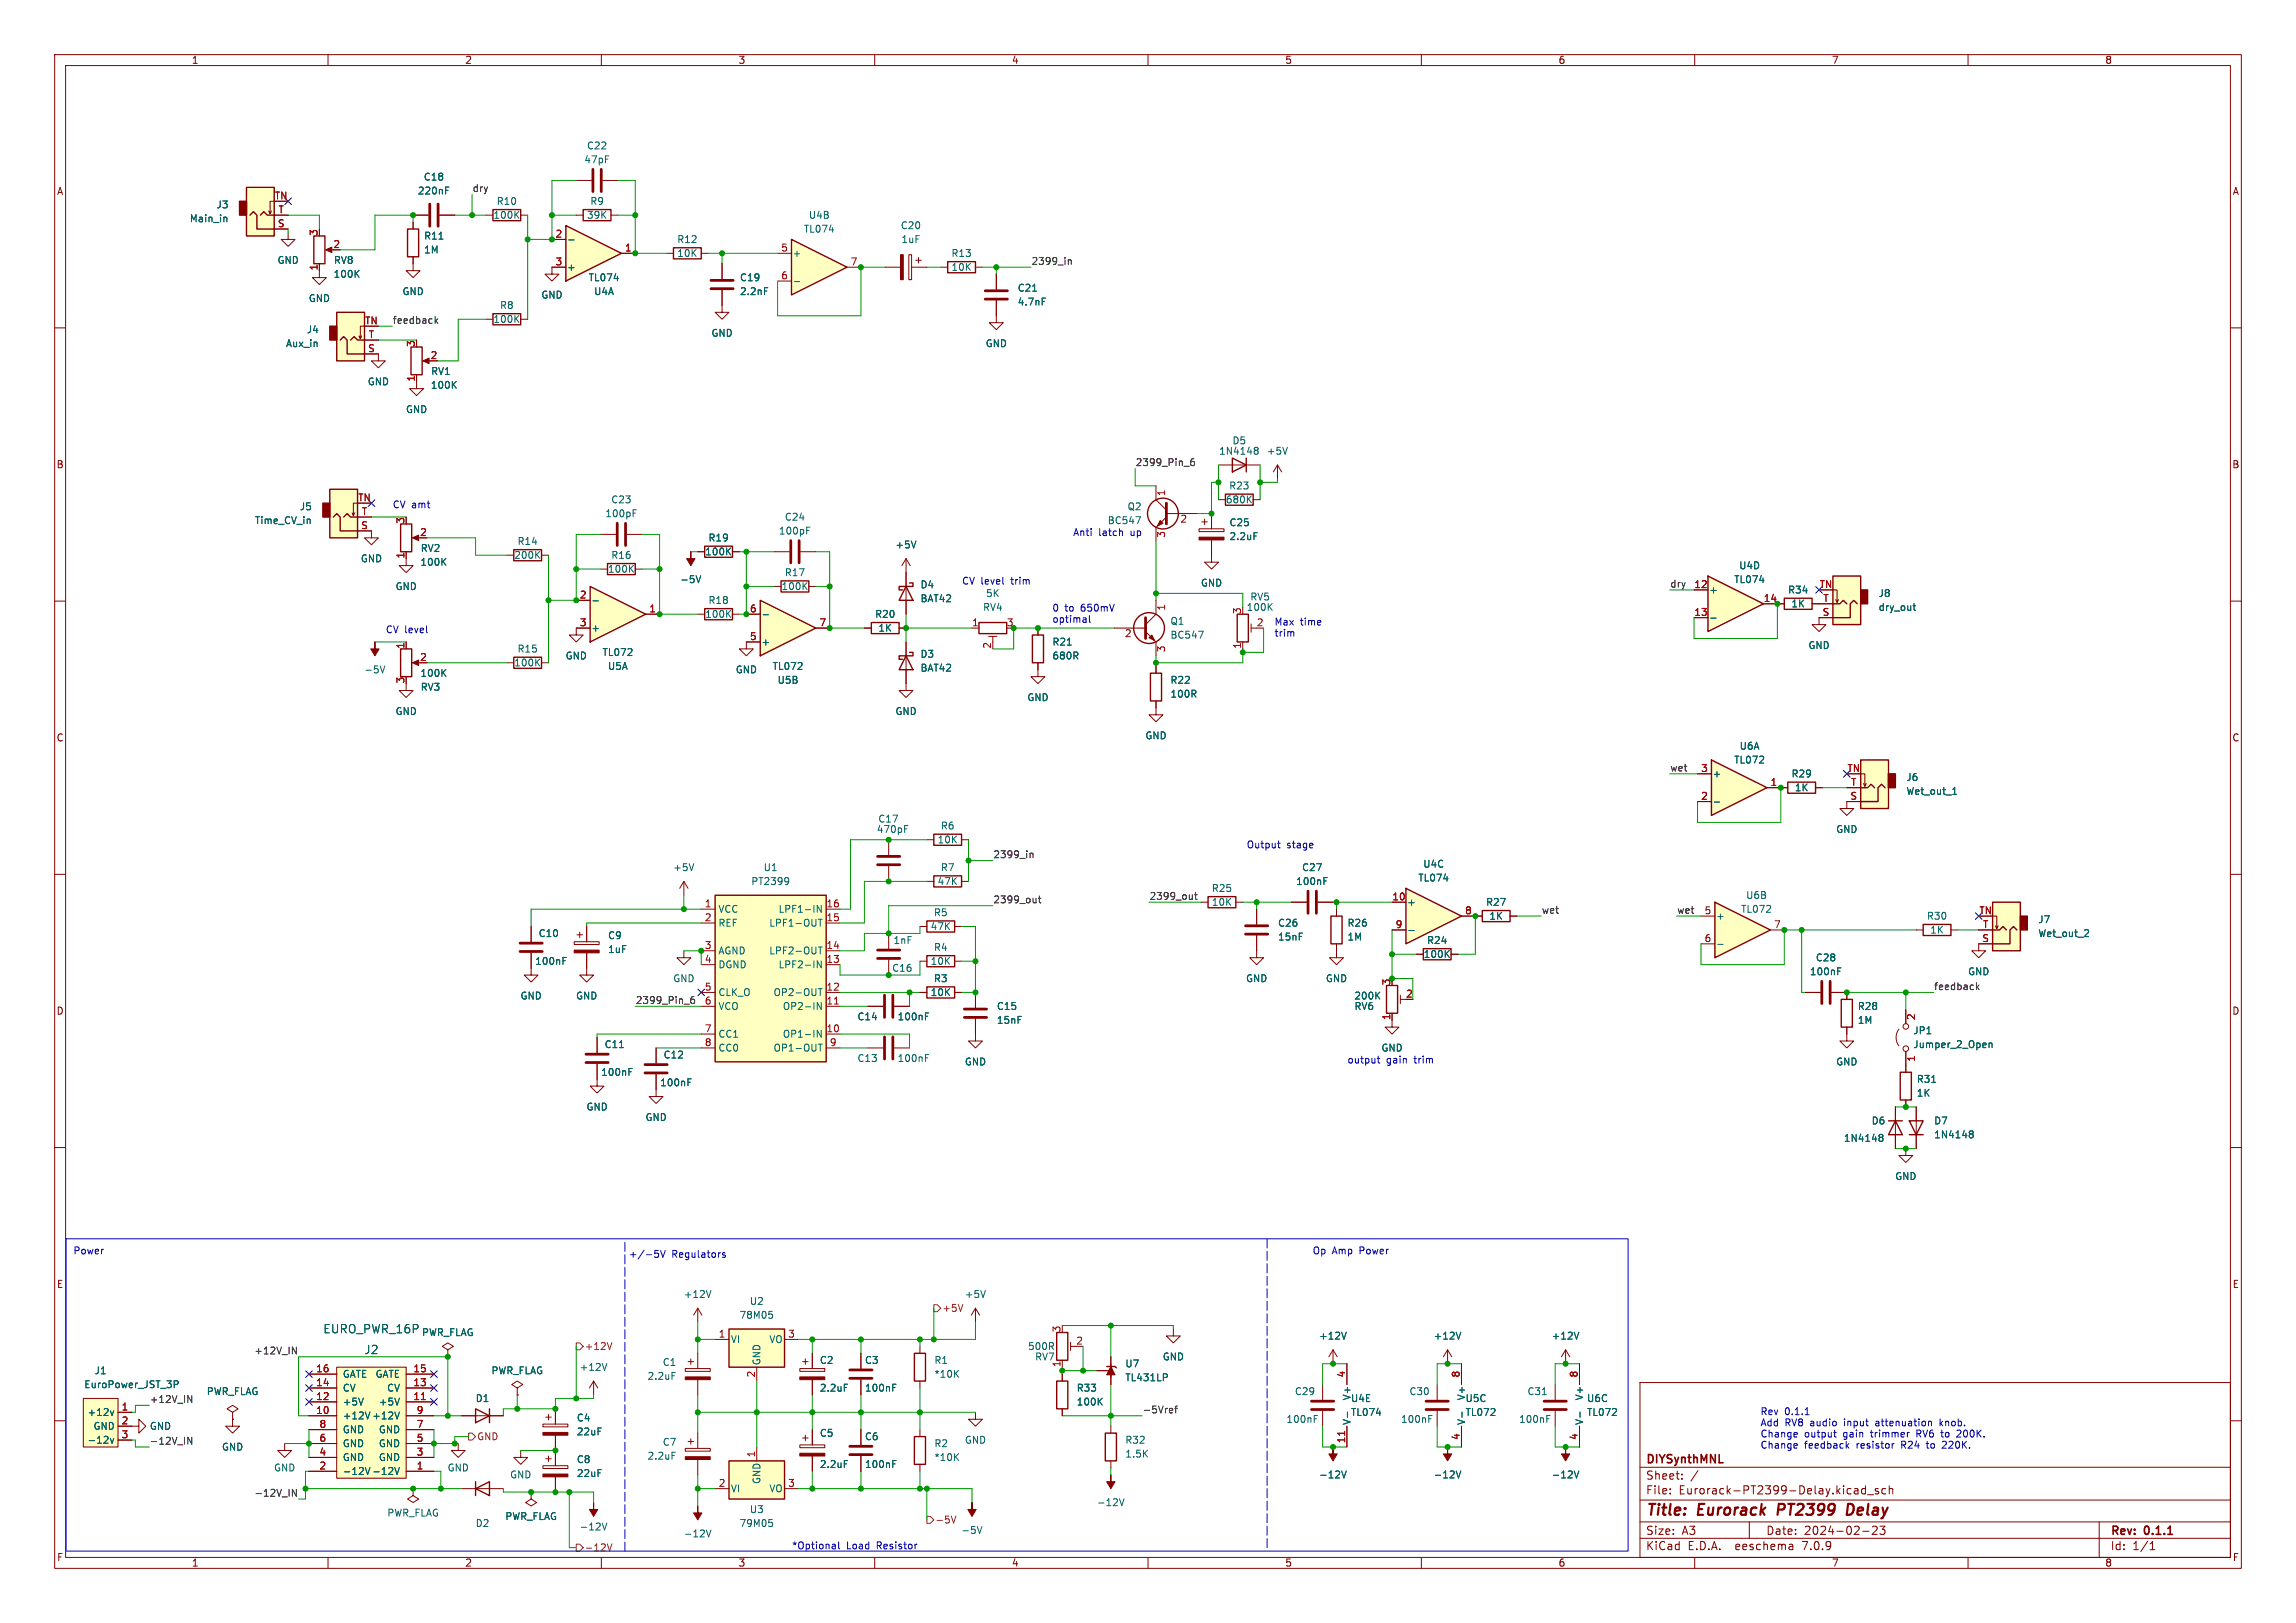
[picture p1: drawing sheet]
<svg xmlns="http://www.w3.org/2000/svg" width="420mm" height="297mm" viewBox="0 0 420 297" stroke-linecap="round" stroke-linejoin="round" font-family="sans-serif">
<defs><g id="words">
<g font-size="2.8" fill="#840000">
<text x="301" y="277.9">Title:</text>
<text x="310.6" y="277.9">Eurorack</text>
<text x="326" y="277.9">PT2399</text>
<text x="339.5" y="277.9">Delay</text>
</g>
<g font-size="2.1" fill="#006464">
<text x="59.1" y="244.2">EURO_PWR_16P</text>
<text x="66.6" y="248">J2</text>
</g>
<g font-size="2.1" fill="#840000">
<text x="301" y="268.2">DIYSynthMNL</text>
<text x="301" y="273.7">File:</text>
<text x="301" y="271">Sheet:</text>
<text x="307.1" y="273.7">Eurorack-PT2399-Delay.kicad_sch</text>
<text x="301" y="281.1">Size:</text>
<text x="307.6" y="281.1">A3</text>
<text x="323" y="281.1">Date:</text>
<text x="330" y="281.1">2024-02-23</text>
<text x="386" y="281.3">Rev:</text>
<text x="392.4" y="281.3">0.1.1</text>
<text x="301" y="283.9">KiCad</text>
<text x="308.7" y="283.9">E.D.A.</text>
<text x="317.6" y="283.9">eeschema</text>
<text x="330" y="283.9">7.0.9</text>
<text x="386" y="283.9">Id:</text>
<text x="390.1" y="283.9">1/1</text>
</g>
<g font-size="1.8" fill="#840000">
<text x="35" y="11.9">1</text>
<text x="85" y="11.9">2</text>
<text x="135" y="11.9">3</text>
<text x="185" y="11.9">4</text>
<text x="235" y="11.9">5</text>
<text x="285" y="11.9">6</text>
<text x="335" y="11.9">7</text>
<text x="385" y="11.9">8</text>
<text x="10.3" y="35.9">A</text>
<text x="408.3" y="35.9">A</text>
<text x="10.3" y="85.9">B</text>
<text x="408.2" y="85.9">B</text>
<text x="10.3" y="135.9">C</text>
<text x="408.2" y="135.9">C</text>
<text x="10.3" y="185.9">D</text>
<text x="408.2" y="185.9">D</text>
<text x="10.3" y="235.9">E</text>
<text x="408.3" y="235.9">E</text>
<text x="10.3" y="285.9">F</text>
<text x="35" y="286.9">1</text>
<text x="85" y="286.9">2</text>
<text x="135" y="286.9">3</text>
<text x="185" y="286.9">4</text>
<text x="235" y="286.9">5</text>
<text x="285" y="286.9">6</text>
<text x="335" y="286.9">7</text>
<text x="385" y="286.9">8</text>
<text x="408.3" y="285.9">F</text>
</g>
<g font-size="1.8" fill="#006464">
<text x="107.3" y="27.5">C22</text>
<text x="76.3" y="35.8">220nF</text>
<text x="77.4" y="33.2">C18</text>
<text x="106.8" y="30.1">47pF</text>
<text x="34.6" y="40.9">Main_in</text>
<text x="39.5" y="38.3">J3</text>
<text x="90.2" y="40.2">100K</text>
<text x="90.8" y="37.7">R10</text>
<text x="107.3" y="40.2">39K</text>
<text x="107.9" y="37.7">R9</text>
<text x="147.9" y="40.2">U4B</text>
<text x="77.5" y="46.6">1M</text>
<text x="77.5" y="44">R11</text>
<text x="123.8" y="44.7">R12</text>
<text x="123.8" y="47.2">10K</text>
<text x="144.9" y="47.2">+</text>
<text x="146.9" y="42.8">TL074</text>
<text x="164.7" y="42.1">C20</text>
<text x="164.8" y="44.7">1uF</text>
<text x="173.9" y="47.2">R13</text>
<text x="50.7" y="48.5">GND</text>
<text x="60.9" y="51">100K</text>
<text x="61" y="48.5">RV8</text>
<text x="103.6" y="49.8">+</text>
<text x="107.6" y="51.7">TL074</text>
<text x="135.3" y="51.7">C19</text>
<text x="173.9" y="49.8">10K</text>
<text x="186.1" y="53.6">C21</text>
<text x="56.4" y="55.5">GND</text>
<text x="73.5" y="54.2">GND</text>
<text x="90.2" y="59.3">100K</text>
<text x="91.4" y="56.7">R8</text>
<text x="98.9" y="54.8">GND</text>
<text x="108.6" y="54.2">U4A</text>
<text x="135.3" y="54.2">2.2nF</text>
<text x="186.1" y="56.1">4.7nF</text>
<text x="52.2" y="63.7">Aux_in</text>
<text x="56" y="61.2">J4</text>
<text x="130" y="61.8">GND</text>
<text x="180.2" y="63.7">GND</text>
<text x="67.2" y="70.7">GND</text>
<text x="78.7" y="71.3">100K</text>
<text x="78.8" y="68.8">RV1</text>
<text x="74.2" y="75.8">GND</text>
<text x="222.9" y="83.4">1N4148</text>
<text x="225.4" y="81.5">D5</text>
<text x="231.6" y="83.4">+5V</text>
<text x="224.7" y="89.8">R23</text>
<text x="54.8" y="93.6">J5</text>
<text x="110.6" y="94.8">100pF</text>
<text x="111.7" y="92.3">C23</text>
<text x="143.5" y="95.5">C24</text>
<text x="206.2" y="93.6">Q2</text>
<text x="224.1" y="92.3">680K</text>
<text x="46.5" y="96.1">Time_CV_in</text>
<text x="76.9" y="101.2">RV2</text>
<text x="94.6" y="99.9">R14</text>
<text x="128.9" y="101.8">100K</text>
<text x="129.5" y="99.3">R19</text>
<text x="142.4" y="98">100pF</text>
<text x="163.7" y="100.6">+5V</text>
<text x="202.5" y="96.1">BC547</text>
<text x="224.8" y="96.5">C25</text>
<text x="224.8" y="99">2.2uF</text>
<text x="65.9" y="103.1">GND</text>
<text x="76.8" y="103.7">100K</text>
<text x="94" y="102.5">200K</text>
<text x="111.1" y="105">100K</text>
<text x="111.7" y="102.5">R16</text>
<text x="124.3" y="106.9">-5V</text>
<text x="143.5" y="105.6">R17</text>
<text x="168.3" y="107.9">D4</text>
<text x="219.6" y="107.5">GND</text>
<text x="317.1" y="106.9">TL074</text>
<text x="318" y="104.4">U4D</text>
<text x="72.3" y="108.2">GND</text>
<text x="128.9" y="113.3">100K</text>
<text x="129.5" y="110.7">R18</text>
<text x="142.9" y="108.2">100K</text>
<text x="160" y="113.3">R20</text>
<text x="168.3" y="110.4">BAT42</text>
<text x="179.7" y="112">RV4</text>
<text x="180.3" y="109.4">5K</text>
<text x="228" y="112">100K</text>
<text x="228.6" y="110.1">RV5</text>
<text x="312.5" y="108.8">+</text>
<text x="327" y="108.8">R34</text>
<text x="327.6" y="111.4">1K</text>
<text x="343.5" y="109.4">J8</text>
<text x="343.5" y="112">dry_out</text>
<text x="94.6" y="119.6">R15</text>
<text x="108.1" y="115.8">+</text>
<text x="139.2" y="118.3">+</text>
<text x="160.6" y="115.8">1K</text>
<text x="192.4" y="118.3">R21</text>
<text x="214" y="117.1">BC547</text>
<text x="214" y="114.5">Q1</text>
<text x="330.7" y="119">GND</text>
<text x="66.5" y="123.4">-5V</text>
<text x="76.8" y="124.1">100K</text>
<text x="94" y="122.1">100K</text>
<text x="103.4" y="120.9">GND</text>
<text x="110.1" y="120.2">TL072</text>
<text x="111.1" y="122.8">U5A</text>
<text x="134.5" y="123.4">GND</text>
<text x="141.2" y="122.8">TL072</text>
<text x="142.1" y="125.3">U5B</text>
<text x="168.3" y="120.6">D3</text>
<text x="168.3" y="123.1">BAT42</text>
<text x="192.4" y="120.9">680R</text>
<text x="214" y="125.3">R22</text>
<text x="72.3" y="131">GND</text>
<text x="76.9" y="126.6">RV3</text>
<text x="163.7" y="131">GND</text>
<text x="187.8" y="128.5">GND</text>
<text x="214" y="127.9">100R</text>
<text x="209.4" y="135.5">GND</text>
<text x="318.1" y="137.4">U6A</text>
<text x="313.2" y="142.5">+</text>
<text x="317.1" y="139.9">TL072</text>
<text x="327.6" y="142.5">R29</text>
<text x="348.6" y="143.1">J6</text>
<text x="328.2" y="145">1K</text>
<text x="348.6" y="145.6">Wet_out_1</text>
<text x="160.3" y="152.6">470pF</text>
<text x="160.6" y="150.7">C17</text>
<text x="171.4" y="154.5">10K</text>
<text x="172" y="152">R6</text>
<text x="335.8" y="152.6">GND</text>
<text x="123.1" y="159.6">+5V</text>
<text x="139.6" y="159.6">U1</text>
<text x="172" y="159.6">R7</text>
<text x="238.1" y="159.6">C27</text>
<text x="259.3" y="161.5">TL074</text>
<text x="260.2" y="159">U4C</text>
<text x="131.3" y="167.2">VCC</text>
<text x="137.3" y="162.2">PT2399</text>
<text x="142.3" y="167.2">LPF1-IN</text>
<text x="170.7" y="167.9">R5</text>
<text x="171.4" y="162.2">47K</text>
<text x="221.6" y="163.4">R25</text>
<text x="221.6" y="166">10K</text>
<text x="237" y="162.2">100nF</text>
<text x="257.3" y="166">+</text>
<text x="271.7" y="166">R27</text>
<text x="318.4" y="167.2">TL072</text>
<text x="319.3" y="164.7">U6B</text>
<text x="98.4" y="171.7">C10</text>
<text x="111.1" y="172.1">C9</text>
<text x="131.3" y="169.8">REF</text>
<text x="140.6" y="169.8">LPF1-OUT</text>
<text x="163.3" y="172.9">1nF</text>
<text x="170.1" y="170.4">47K</text>
<text x="233.7" y="169.8">C26</text>
<text x="233.7" y="172.3">15nF</text>
<text x="246.4" y="172.3">1M</text>
<text x="246.4" y="169.8">R26</text>
<text x="260.9" y="172.9">R24</text>
<text x="272.3" y="168.5">1K</text>
<text x="313.8" y="168.5">+</text>
<text x="352.4" y="168.5">R30</text>
<text x="353" y="171">1K</text>
<text x="372.8" y="169.1">J7</text>
<text x="372.8" y="171.7">Wet_out_2</text>
<text x="97.8" y="176.8">100nF</text>
<text x="111.1" y="174.6">1uF</text>
<text x="123.1" y="179.9">GND</text>
<text x="131.3" y="174.9">AGND</text>
<text x="131.3" y="177.4">DGND</text>
<text x="140.6" y="174.9">LPF2-OUT</text>
<text x="142.3" y="177.4">LPF2-IN</text>
<text x="163.1" y="178">C16</text>
<text x="170.1" y="176.8">10K</text>
<text x="170.7" y="179.9">R3</text>
<text x="170.7" y="174.2">R4</text>
<text x="227.8" y="179.9">GND</text>
<text x="242.4" y="179.9">GND</text>
<text x="260.3" y="175.5">100K</text>
<text x="331" y="178.7">100nF</text>
<text x="332.1" y="176.1">C28</text>
<text x="359.9" y="178.7">GND</text>
<text x="95.1" y="183.1">GND</text>
<text x="105.3" y="183.1">GND</text>
<text x="131.3" y="182.5">CLK_O</text>
<text x="131.3" y="185">VCO</text>
<text x="141.4" y="182.5">OP2-OUT</text>
<text x="143.1" y="185">OP2-IN</text>
<text x="170.1" y="182.5">10K</text>
<text x="182.3" y="185">C15</text>
<text x="247.6" y="183.1">200K</text>
<text x="247.7" y="185">RV6</text>
<text x="339.7" y="185">R28</text>
<text x="110.5" y="192">C11</text>
<text x="131.3" y="190.1">CC1</text>
<text x="143.1" y="190.1">OP1-IN</text>
<text x="156.8" y="186.9">C14</text>
<text x="164.1" y="186.9">100nF</text>
<text x="182.3" y="187.6">15nF</text>
<text x="339.7" y="187.6">1M</text>
<text x="349.9" y="189.5">JP1</text>
<text x="349.9" y="192">Jumper_2_Open</text>
<text x="109.9" y="197.1">100nF</text>
<text x="121.3" y="193.9">C12</text>
<text x="131.3" y="192.6">CC0</text>
<text x="141.4" y="192.6">OP1-OUT</text>
<text x="156.8" y="194.5">C13</text>
<text x="164.1" y="194.5">100nF</text>
<text x="176.4" y="195.2">GND</text>
<text x="252.6" y="192.6">GND</text>
<text x="335.8" y="195.2">GND</text>
<text x="107.2" y="203.4">GND</text>
<text x="120.7" y="199">100nF</text>
<text x="350.5" y="198.3">R31</text>
<text x="350.5" y="200.9">1K</text>
<text x="118" y="205.3">GND</text>
<text x="337.2" y="209.1">1N4148</text>
<text x="342.3" y="206">D6</text>
<text x="353.7" y="206">D7</text>
<text x="353.7" y="208.5">1N4148</text>
<text x="346.6" y="216.1">GND</text>
<text x="125" y="237.7">+12V</text>
<text x="137.1" y="239">U2</text>
<text x="176.4" y="237.7">+5V</text>
<text x="77.1" y="244.7">PWR_FLAG</text>
<text x="133.6" y="246">VI</text>
<text x="135.2" y="241.5">78M05</text>
<text x="140.6" y="246">VO</text>
<text x="241.2" y="245.3">+12V</text>
<text x="262.2" y="245.3">+12V</text>
<text x="283.7" y="245.3">+12V</text>
<text x="17.2" y="251.7">J1</text>
<text x="89.8" y="251.7">PWR_FLAG</text>
<text x="105.9" y="251.1">+12V</text>
<text x="121.1" y="250.2">C1</text>
<text x="139.3" y="249.9" transform="rotate(-90 139.3 249.9)">GND</text>
<text x="149.9" y="249.8">C2</text>
<text x="158.1" y="249.8">C3</text>
<text x="170.8" y="249.8">R1</text>
<text x="187.9" y="247.2">500R</text>
<text x="189.2" y="249.1">RV7</text>
<text x="205.7" y="250.4">U7</text>
<text x="212.6" y="249.1">GND</text>
<text x="15.3" y="254.2">EuroPower_JST_3P</text>
<text x="37.7" y="255.5">PWR_FLAG</text>
<text x="62.6" y="257.4">+5V</text>
<text x="62.6" y="254.9">CV</text>
<text x="62.6" y="252.3">GATE GATE</text>
<text x="69.2" y="257.4">+5V</text>
<text x="70.7" y="254.9">CV</text>
<text x="86.9" y="256.8">D1</text>
<text x="118.4" y="252.7">2.2uF</text>
<text x="149.9" y="254.9">2.2uF</text>
<text x="158.1" y="254.9">100nF</text>
<text x="170.8" y="252.3">*10K</text>
<text x="196.9" y="257.4">100K</text>
<text x="196.9" y="254.9">R33</text>
<text x="205.7" y="253">TL431LP</text>
<text x="236.8" y="255.5">C29</text>
<text x="247" y="256.8">U4E</text>
<text x="247.2" y="256.4" transform="rotate(-90 247.2 256.4)">V+</text>
<text x="257.7" y="255.5">C30</text>
<text x="268" y="256.8">U5C</text>
<text x="268.2" y="256.4" transform="rotate(-90 268.2 256.4)">V+</text>
<text x="279.3" y="255.5">C31</text>
<text x="289.8" y="256.4" transform="rotate(-90 289.8 256.4)">V+</text>
<text x="290.2" y="256.8">U6C</text>
<text x="15.9" y="259.3">+12v</text>
<text x="17" y="261.8">GND</text>
<text x="27.3" y="261.8">GND</text>
<text x="62.6" y="259.9">+12V +12V</text>
<text x="62.6" y="262.5">GND</text>
<text x="69.2" y="262.5">GND</text>
<text x="105.4" y="260.3">C4</text>
<text x="105.4" y="262.9">22uF</text>
<text x="149.9" y="263.1">C5</text>
<text x="158.1" y="263.8">C6</text>
<text x="235.2" y="260.6">100nF</text>
<text x="247" y="259.3">TL074</text>
<text x="247.2" y="260.9" transform="rotate(-90 247.2 260.9)">V-</text>
<text x="256.2" y="260.6">100nF</text>
<text x="268" y="259.3">TL072</text>
<text x="268.2" y="260.9" transform="rotate(-90 268.2 260.9)">V-</text>
<text x="277.8" y="260.6">100nF</text>
<text x="289.8" y="260.9" transform="rotate(-90 289.8 260.9)">V-</text>
<text x="290.2" y="259.3">TL072</text>
<text x="15.9" y="264.4">-12v</text>
<text x="40.5" y="265.7">GND</text>
<text x="50" y="269.5">GND</text>
<text x="62.6" y="267.6">GND</text>
<text x="62.6" y="265">GND</text>
<text x="69.2" y="267.6">GND</text>
<text x="69.2" y="265">GND</text>
<text x="81.8" y="269.5">GND</text>
<text x="105.4" y="267.9">C8</text>
<text x="118.4" y="267.3">2.2uF</text>
<text x="121.1" y="264.8">C7</text>
<text x="149.9" y="268.8">2.2uF</text>
<text x="158.1" y="268.8">100nF</text>
<text x="170.8" y="265">R2</text>
<text x="170.8" y="267.6">*10K</text>
<text x="176.4" y="264.4">GND</text>
<text x="205.7" y="264.4">R32</text>
<text x="205.7" y="266.9">1.5K</text>
<text x="62.6" y="270.1">-12V</text>
<text x="68" y="270.1">-12V</text>
<text x="93.2" y="270.7">GND</text>
<text x="105.4" y="270.5">22uF</text>
<text x="133.6" y="273.3">VI</text>
<text x="139.3" y="271.7" transform="rotate(-90 139.3 271.7)">GND</text>
<text x="140.6" y="273.3">VO</text>
<text x="200.6" y="275.8">-12V</text>
<text x="241.2" y="270.7">-12V</text>
<text x="262.2" y="270.7">-12V</text>
<text x="283.7" y="270.7">-12V</text>
<text x="70.7" y="277.7">PWR_FLAG</text>
<text x="86.9" y="279.6">D2</text>
<text x="92.3" y="278.4">PWR_FLAG</text>
<text x="105.9" y="280.3">-12V</text>
<text x="125" y="281.5">-12V</text>
<text x="135.2" y="279.6">79M05</text>
<text x="137.1" y="277.1">U3</text>
<text x="175.8" y="280.9">-5V</text>
</g>
<g font-size="1.8" fill="#0f0f0f">
<text x="86.4" y="35.2">dry</text>
<text x="188.6" y="48.5">2399_in</text>
<text x="71.8" y="59.3">feedback</text>
<text x="207.6" y="85.4">2399_Pin_6</text>
<text x="305.4" y="107.6">dry</text>
<text x="305.4" y="141.3">wet</text>
<text x="181.6" y="157.1">2399_in</text>
<text x="181.6" y="165.4">2399_out</text>
<text x="210.2" y="164.8">2399_out</text>
<text x="281.9" y="167.3">wet</text>
<text x="306.7" y="167.3">wet</text>
<text x="116.2" y="183.8">2399_Pin_6</text>
<text x="353.7" y="181.3">feedback</text>
<text x="46.4" y="247.9">+12V_IN</text>
<text x="27.3" y="256.8">+12V_IN</text>
<text x="208.9" y="258.7">-5Vref</text>
<text x="27.3" y="264.4">-12V_IN</text>
<text x="46.4" y="274">-12V_IN</text>
</g>
<g font-size="1.8" fill="#a90000">
<text x="50.2" y="36.6">TN</text>
<text x="50.7" y="41.7">S</text>
<text x="50.8" y="39.1">T</text>
<text x="58.2" y="43.3" transform="rotate(-90 58.2 43.3)">3</text>
<text x="60.9" y="45.5">2</text>
<text x="101.5" y="43.6">2</text>
<text x="114.2" y="46.1">1</text>
<text x="142.8" y="46.1">5</text>
<text x="58.2" y="49.6" transform="rotate(-90 58.2 49.6)">1</text>
<text x="101.5" y="48.6">3</text>
<text x="142.8" y="51.2">6</text>
<text x="155.5" y="48.6">7</text>
<text x="66.7" y="59.4">TN</text>
<text x="67.2" y="64.5">S</text>
<text x="67.4" y="62">T</text>
<text x="75.9" y="63.6" transform="rotate(-90 75.9 63.6)">3</text>
<text x="78.7" y="65.8">2</text>
<text x="75.9" y="69.9" transform="rotate(-90 75.9 69.9)">1</text>
<text x="65.4" y="91.8">TN</text>
<text x="66.1" y="94.4">T</text>
<text x="74" y="96" transform="rotate(-90 74 96)">3</text>
<text x="213.4" y="90.9" transform="rotate(-90 213.4 90.9)">1</text>
<text x="215.8" y="96">2</text>
<text x="66" y="96.9">S</text>
<text x="76.8" y="98.2">2</text>
<text x="213.4" y="98.5" transform="rotate(-90 213.4 98.5)">3</text>
<text x="74" y="102.3" transform="rotate(-90 74 102.3)">1</text>
<text x="309.8" y="107.7">12</text>
<text x="332.8" y="107.7">TN</text>
<text x="106" y="109.6">2</text>
<text x="118.7" y="112.1">1</text>
<text x="137.1" y="112.1">6</text>
<text x="213.4" y="111.8" transform="rotate(-90 213.4 111.8)">1</text>
<text x="227.1" y="112.5" transform="rotate(-90 227.1 112.5)">3</text>
<text x="309.8" y="112.8">13</text>
<text x="322.5" y="110.2">14</text>
<text x="333.3" y="112.8">S</text>
<text x="333.4" y="110.2">T</text>
<text x="74" y="118.8" transform="rotate(-90 74 118.8)">1</text>
<text x="106" y="114.7">3</text>
<text x="137.1" y="117.2">5</text>
<text x="149.8" y="114.7">7</text>
<text x="177.7" y="114.7">1</text>
<text x="181.4" y="118.8" transform="rotate(-90 181.4 118.8)">2</text>
<text x="184.1" y="114.7">3</text>
<text x="205.7" y="116.9">2</text>
<text x="213.4" y="119.5" transform="rotate(-90 213.4 119.5)">3</text>
<text x="227.1" y="118.8" transform="rotate(-90 227.1 118.8)">1</text>
<text x="229.8" y="114.7">2</text>
<text x="74" y="125.2" transform="rotate(-90 74 125.2)">3</text>
<text x="76.8" y="121">2</text>
<text x="311.1" y="141.4">3</text>
<text x="323.8" y="143.9">1</text>
<text x="337.8" y="141.4">TN</text>
<text x="338.5" y="143.9">T</text>
<text x="311.1" y="146.4">2</text>
<text x="338.4" y="146.4">S</text>
<text x="128.8" y="166.1">1</text>
<text x="151.1" y="166.1">16</text>
<text x="254.6" y="164.8">10</text>
<text x="267.9" y="167.4">8</text>
<text x="311.7" y="167.4">5</text>
<text x="362" y="167.4">TN</text>
<text x="128.8" y="168.7">2</text>
<text x="128.8" y="173.7">3</text>
<text x="151.1" y="173.7">14</text>
<text x="151.1" y="168.7">15</text>
<text x="255.2" y="169.9">9</text>
<text x="311.7" y="172.5">6</text>
<text x="324.4" y="169.9">7</text>
<text x="362.5" y="172.5">S</text>
<text x="362.6" y="169.9">T</text>
<text x="128.8" y="176.3">4</text>
<text x="151.1" y="176.3">13</text>
<text x="128.8" y="181.4">5</text>
<text x="128.8" y="183.9">6</text>
<text x="151.1" y="183.9">11</text>
<text x="151.1" y="181.4">12</text>
<text x="254.4" y="180.4" transform="rotate(-90 254.4 180.4)">3</text>
<text x="257.1" y="182.6">2</text>
<text x="128.8" y="189">7</text>
<text x="128.8" y="191.5">8</text>
<text x="151.1" y="189">10</text>
<text x="151.7" y="191.5">9</text>
<text x="254.4" y="186.8" transform="rotate(-90 254.4 186.8)">1</text>
<text x="350.6" y="186.8" transform="rotate(-90 350.6 186.8)">2</text>
<text x="350.6" y="194.4" transform="rotate(-90 350.6 194.4)">1</text>
<text x="131.4" y="244.9">1</text>
<text x="144.1" y="244.9">3</text>
<text x="194.1" y="243.9" transform="rotate(-90 194.1 243.9)">3</text>
<text x="57.7" y="251.2">16</text>
<text x="75.5" y="251.2">15</text>
<text x="194.1" y="250.3" transform="rotate(-90 194.1 250.3)">1</text>
<text x="196.8" y="246.1">2</text>
<text x="57.7" y="256.3">12</text>
<text x="57.7" y="253.7">14</text>
<text x="75.5" y="256.3">11</text>
<text x="75.5" y="253.7">13</text>
<text x="138.2" y="252.2" transform="rotate(-90 138.2 252.2)">2</text>
<text x="246.1" y="252.2" transform="rotate(-90 246.1 252.2)">4</text>
<text x="267.1" y="252.2" transform="rotate(-90 267.1 252.2)">8</text>
<text x="288.7" y="252.2" transform="rotate(-90 288.7 252.2)">8</text>
<text x="22.2" y="258.2">1</text>
<text x="22.2" y="260.7">2</text>
<text x="22.2" y="263.3">3</text>
<text x="57.7" y="258.8">10</text>
<text x="58.3" y="263.9">6</text>
<text x="58.3" y="261.4">8</text>
<text x="76.1" y="263.9">5</text>
<text x="76.1" y="261.4">7</text>
<text x="76.1" y="258.8">9</text>
<text x="267.1" y="263.6" transform="rotate(-90 267.1 263.6)">4</text>
<text x="288.7" y="263.6" transform="rotate(-90 288.7 263.6)">4</text>
<text x="58.3" y="269">2</text>
<text x="58.3" y="266.4">4</text>
<text x="76.1" y="269">1</text>
<text x="76.1" y="266.4">3</text>
<text x="138.2" y="266.8" transform="rotate(-90 138.2 266.8)">1</text>
<text x="246.1" y="264.2" transform="rotate(-90 246.1 264.2)">11</text>
<text x="131.4" y="272.2">2</text>
<text x="144.1" y="272.2">3</text>
</g>
<g font-size="1.8" fill="#0000c2">
<text x="71.8" y="93.1">CV amt</text>
<text x="196.2" y="98.2">Anti</text>
<text x="201" y="98.2">latch</text>
<text x="206.9" y="98.2">up</text>
<text x="175.9" y="107.1">CV level</text>
<text x="185.1" y="107.1">trim</text>
<text x="192.4" y="112">0</text>
<text x="194.8" y="112">to</text>
<text x="197.8" y="112">650mV</text>
<text x="70.5" y="116">CV level</text>
<text x="192.4" y="114.1">optimal</text>
<text x="233" y="114.5">Max</text>
<text x="233" y="116.6">trim</text>
<text x="237.8" y="114.5">time</text>
<text x="228" y="155.3">Output</text>
<text x="235.4" y="155.3">stage</text>
<text x="246.4" y="194.7">output</text>
<text x="253.6" y="194.7">gain</text>
<text x="258.8" y="194.7">trim</text>
<text x="13.3" y="229.6">Power</text>
<text x="114.9" y="230.3">+/-5V</text>
<text x="122.9" y="230.3">Regulators</text>
<text x="240" y="229.6">Op</text>
<text x="243.7" y="229.6">Amp</text>
<text x="248.8" y="229.6">Power</text>
<text x="321.9" y="259">Rev</text>
<text x="321.9" y="261.1">Add</text>
<text x="321.9" y="263.1">Change</text>
<text x="326.4" y="259">0.1.1</text>
<text x="326.5" y="261.1">RV8</text>
<text x="330.1" y="263.1">output</text>
<text x="331.2" y="261.1">audio</text>
<text x="337.3" y="263.1">gain</text>
<text x="337.6" y="261.1">input</text>
<text x="342.5" y="263.1">trimmer</text>
<text x="343.6" y="261.1">attenuation</text>
<text x="351.1" y="263.1">RV6</text>
<text x="355.5" y="261.1">knob.</text>
<text x="355.8" y="263.1">to</text>
<text x="358.8" y="263.1">200K.</text>
<text x="321.9" y="265.2">Change</text>
<text x="330.1" y="265.2">feedback</text>
<text x="339.7" y="265.2">resistor</text>
<text x="348.1" y="265.2">R24</text>
<text x="352.9" y="265.2">to</text>
<text x="356" y="265.2">220K.</text>
<text x="144.8" y="283.6">*Optional</text>
<text x="154.8" y="283.6">Load</text>
<text x="160.5" y="283.6">Resistor</text>
</g>
<g font-size="1.8" fill="#725600">
<text x="172.3" y="240.3">+5V</text>
<text x="106.9" y="247.2">+12V</text>
<text x="87.2" y="263.8">GND</text>
<text x="171" y="279">-5V</text>
<text x="106.9" y="284.1">-12V</text>
</g>
</g></defs>
<g fill="none" stroke="#840000" stroke-width=".18">
<path d="M10 10h400v277h-400zM12 12h396v273h-396zM60 10v2M110 10v2M160 10v2M210 10v2M260 10v2M310 10v2M360 10v2M88.9 39.4h1.3M95.2 39.4h1.3M10 60h2"/>
<path d="M408 60h2M76.2 68.6v1.3M77.7 66h1M10 110h2M158.1 114.9h1.3M164.5 114.9h1.2M408 110h2M92.7 121.3h1.3M99.1 121.3h1.2M10 160h2M408 160h2M10 210h2"/>
<path d="M408 210h2M10 260h2M300 253h108v32h-108zM408 260h2M300 278.5h108M300 274.5h108M300 268.5h108M305.5 273.2v.2M305.5 272.5v.1M307.7 270.5v.2M307.7 269.8v.1M310.6 269.1l-1.3 1.9"/>
<path d="M320 278.5v3M341.2 271.9v1.5M341.2 272.5l-.4-.1-.3 .3v.4l.2 .2h.5M341.6 273.5h1.1M343.3 279.4v.5l-.9 .9h1M343.6 272.5l-.4-.1-.2 .2 .1 .2 .5 .2v.3h-.6M344.8 279.3l-.5 .6 .4 .1v.6l-.2 .2h-.4l-.2-.2M344.9 272.5l-.4-.1-.3 .3v.4l.2 .2h.5M345.6 272.5l.2-.1 .4 .1v.9M345.6 271.9v1.5M384 278.5v6.5M60 285v2"/>
<path d="M110 285v2M160 285v2M210 285v2M260 285v2M300 281.5h108M310 285v2M327.9 282.7v.9M327.9 283.5l-.1 .1M327.9 282.9l-.1 .1M340.7 280.2h1.2M360 285v2M393.3 283.6h.9"/>
<path d="M393.3 282.5l.4-.4v1.5"/>
</g>
<path d="M396.5 280.8h.9" fill="none" stroke="#840000" stroke-width=".3"/>
<path d="M325.4 275.2l-.3 2M338.8 275.3l-.7-.1-.3 2h.5l.5-.3" fill="none" stroke="#840000" stroke-width=".4"/>
<path d="M90.2 38.4h5v2h-5zM75.2 63.5h2v5.1h-2zM159.4 113.9h5.1v2.1h-5.1zM94 120.3h5.1v2h-5.1z" fill="none" stroke="#840000" stroke-width=".25"/>
<path d="M94.4 39.2l.5 .7M94.9 38.7l-.7 .7M82.9 70.3l.6 .8M83.5 69.8l-.8 .7M98.2 121.1l.5 .8M98.7 120.6l-.7 .7" fill="none" stroke="#006464" stroke-width=".18"/>
<path d="M77.3 66l1.2-.5v1z" fill="#840000" stroke="#840000" stroke-width=".18"/>
<path d="M107.9 107.3l10.2 5.1-10.2 5.1z" fill="#ffffc2"/>
<g fill="none" stroke="#840000" stroke-width=".25">
<path d="M57.4 43.2h2v5.1h-2zM61.6 57.2h5.1v8.8h-5.1zM74.5 41.9h2.1v5.1h-2.1zM90.2 57.4h5v2h-5zM62.2 62.2l.7-.6 .6 .6v2.6h3.2M64.1 62.2l.7-.6 .6 .6h1.3M107.9 107.3l10.2 5.1-10.2 5.1zM179.1 113.9h5v2.1h-5zM226.3 112.4h2v5.1h-2zM210.4 123.2h2.1v5.1h-2.1z"/>
<circle cx="210.2" cy="114.9" r="2.82"/>
</g>
<g fill="none" stroke="#840000" stroke-width=".18">
<path d="M75.6 39.4h2.8M80.4 39.4h2.8M52.7 42.5v1.3h1.3l-1.3 1.3-1.3-1.3h1.3M58.4 48.3v2.5h1.3l-1.3 1.3-1.3-1.3h1.3M59.9 45.7h1.1M66.7 59.7h-.8v2.3l-.2-.5M75.6 47v2.5h1.2l-1.2 1.3-1.3-1.3h1.3M75.6 40.6v1.3M88.9 58.4h1.3M95.2 58.4h1.3M101 48.9v1.3h1.2l-1.2 1.2-1.3-1.2h1.3M66.2 61.5l-.3 .5"/>
<path d="M66.7 64.8h2.5v1.2h1.3l-1.3 1.3-1.3-1.3h1.3M66.7 62.2h2.5M76.2 69.9v1.2h1.3l-1.3 1.3-1.3-1.3h1.3M105.4 109.9h2.5M107.9 114.9h-2.5v1.3h1.3l-1.3 1.3-1.3-1.3h1.3M118.1 112.4h2.5M177.8 114.9h1.3M180.8 116.5h1.6M181.6 116.5v1M203.8 114.9h5.7M209.5 115.6l2 1.9v2.5M211.5 109.9v2.5l-2 1.9"/>
<path d="M227.3 117.5v1.2M228.9 114.9h1M228.9 114.2v1.5M211.5 128.3v2.5h1.2l-1.2 1.3-1.3-1.3h1.3M211.5 121.9v1.3M229.9 171.2v4.1h1.2l-1.2 1.2-1.3-1.2h1.3M229.9 166.4v2.8M241.9 253.4v2.8M241.9 258.2v2.8M246.4 249.6v3.8M262.9 253.4v2.8M262.9 258.2v2.8"/>
<path d="M264.8 247l-.8 1.3M264.8 247v2.6M264.8 247l.8 1.3M246.4 261v3.8"/>
</g>
<g fill="none" stroke="#006464" stroke-width=".18">
<path d="M81.5 34.8h.4M81.5 34.2h.6M65.1 50l.6 .7M65.7 49.5l-.7 .7M80.3 43.8h.7M94.4 58.3l.5 .7M94.9 57.7l-.7 .8M108.5 110h.9M219.2 115.5h.9l-.6 1.3M232.2 111l.5 .7M232.7 110.4l-.7 .8M240.4 259.6h.4"/>
<path d="M240.4 259h.6M261.4 259.6h.4M261.4 259h.6M267.2 243.8l-.4 1.3M245.4 269.2l.4 1.3 .5-1.3M266.4 269.2l.4 1.3 .4-1.3"/>
</g>
<g fill="#840000" stroke="#840000" stroke-width=".18">
<path d="M264.8 264.8v1.3h.8l-.8 1.2-.8-1.2h.8z"/>
<path d="M210.2 116.7l.5-.5 .5 1z"/>
<path d="M59.6 45.7l1.1-.5v1z"/>
<path d="M243.8 264.8v1.3h.8l-.8 1.2-.7-1.2h.7z"/>
</g>
<path d="M78.6 37.3v4.1M80.1 37.3v4.1M209.5 113v3.8M227.8 169.4h4.1M227.8 170.9h4.1M239.9 257.9h4.1M239.9 256.4h4.1M260.9 257.9h4M260.9 256.4h4" fill="none" stroke="#840000" stroke-width=".51"/>
<path d="M246 261.9v.7" fill="none" stroke="#a90000" stroke-width=".18"/>
<path d="M61.6 57.2h5.1v8.8h-5.1z" fill="#ffffc2" stroke="#ffffc2" stroke-width=".18"/>
<path d="M60.3 59.7h1.3v2.5h-1.3z" fill="#840000" stroke="#840000" stroke-width=".25"/>
<path d="M312.4 105.4l10.2 5.1-10.2 5.1z" fill="#ffffc2"/>
<g fill="none" stroke="#840000" stroke-width=".25">
<path d="M45.1 34.3h5.1v8.9h-5.1zM45.7 39.4l.7-.7 .6 .7v2.5h3.2M47.6 39.4l.7-.7 .6 .7h1.3M224.2 90.4h5v2.1h-5zM225.4 83.8l2.6 1.3-2.6 1.3zM228 83.8v2.6M312.4 105.4l10.2 5.1-10.2 5.1zM326.4 109.5h5.1v2h-5.1zM221 164.1h5.1v2h-5.1z"/>
<circle cx="212.7" cy="94" r="2.82"/>
</g>
<g fill="none" stroke="#840000" stroke-width=".18">
<path d="M49.7 38.6l-.3 .5M50.2 36.8h-.8v2.3l-.3-.5M50.2 39.4h2.5M50.2 41.9h2.5M211.5 88.9v2.5l1.9 1.9M213.4 94.6l-1.9 1.9v2.6M213.4 94h5.7M222.9 85.1h7.6M222.9 91.4h1.3M229.2 91.4h1.3M233.7 85.1l-.8 1.3M233.7 85.1v2.5"/>
<path d="M233.7 85.1l.7 1.3M221.6 101.6v1.3h1.3l-1.3 1.2-1.3-1.2h1.3M309.9 108h2.5M309.9 113h2.5M322.6 110.5h3.8M331.5 110.5h1.2M219.7 165.1h1.3M226.1 165.1h1.2"/>
</g>
<path d="M41.3 39.7l.2 .2v.7M207.8 94.6h.8l-.5 1.2M228.4 91.3l.5 .7M228.9 90.7l-.7 .8M229.5 82.3l.2 .1M229.5 81.9h.4l.2 .1v.2l-.2 .2M229.7 82.4h.2M229.7 82.4l-.2 .1M229.9 82.4l.2 .2v.4l-.2 .1h-.4M235.5 81.9l-.4 1.2M312.9 113.1h1" fill="none" stroke="#006464" stroke-width=".18"/>
<path d="M45.1 34.3h5.1v8.9h-5.1z" fill="#ffffc2" stroke="#ffffc2" stroke-width=".18"/>
<path d="M43.8 36.8h1.3v2.6h-1.3z" fill="#840000" stroke="#840000" stroke-width=".25"/>
<path d="M213.4 92.1v3.8" fill="none" stroke="#840000" stroke-width=".51"/>
<path d="M212.2 95.3l.5 .5-1 .5z" fill="#840000" stroke="#840000" stroke-width=".18"/>
<path d="M313.1 139.1l10.1 5-10.1 5.1z" fill="#ffffc2"/>
<path d="M128.9 99.9h5.1v2.1h-5.1zM128.9 111.4h5.1v2h-5.1zM313.1 139.1l10.1 5-10.1 5.1zM327 143.1h5.1v2.1h-5.1z" fill="none" stroke="#840000" stroke-width=".25"/>
<g fill="none" stroke="#840000" stroke-width=".18">
<path d="M219.3 96.8h4.6v.5h-4.6zM219.8 95.5h1.1M220.3 95v1M221.6 94v2.8M221.6 98.8v2.8M127.6 112.4h1.3M127.6 101h1.3M134 112.4h1.3M134 101h1.3M310.5 146.7h2.6M310.5 141.6h2.6M323.2 144.1h3.8"/>
<path d="M332.1 144.1h1.3M337.8 146.7v1.3h1.3l-1.3 1.2-1.3-1.2h1.3"/>
</g>
<path d="M229.4 97.5h.6M127.3 105.4l.5 1.2 .4-1.2M133.1 112.2l.6 .8M133.1 100.8l.6 .7M133.7 111.7l-.8 .7M133.7 100.3l-.8 .7M313.6 146.8h1" fill="none" stroke="#006464" stroke-width=".18"/>
<g fill="#840000" stroke="#840000" stroke-width=".18">
<path d="M219.3 98.3h4.6v.5h-4.6z"/>
<path d="M126.4 101v1.2h.7l-.7 1.3-.8-1.3h.8z"/>
</g>
<path d="M313.7 165.1l10.1 5.1-10.1 5.1z" fill="#ffffc2"/>
<path d="M313.7 165.1l10.1 5.1-10.1 5.1z" fill="none" stroke="#840000" stroke-width=".25"/>
<path d="M311.1 167.6h2.6M311.1 172.7h2.6M323.8 170.2h2.6" fill="none" stroke="#840000" stroke-width=".18"/>
<path d="M314.2 172.8h1" fill="none" stroke="#006464" stroke-width=".18"/>
<path d="M139.1 109.9l10.1 5-10.1 5.1z" fill="#ffffc2"/>
<g fill="none" stroke="#840000" stroke-width=".25">
<path d="M123.2 45.3h5.1v2.1h-5.1zM173.4 47.9h5v2h-5zM139.1 109.9l10.1 5-10.1 5.1zM142.9 106.3h5.1v2h-5.1zM165.7 107.3l1.3 2.6h-2.5zM166.4 119.4h.6v.6h-2.5v.7h.6M166.4 106.7h.6v.6h-2.5v.7h.6M188.8 116.2h2.1v5.1h-2.1zM335.3 105.4h5.1v8.9h-5.1zM335.3 110.5h1.2l.7-.6 .6 .6M339.7 110.5l-.6-.6-.6 .6v2.5h-3.2M165.7 120l1.3 2.6h-2.5z"/>
<path d="M340.4 139.1h5v8.9h-5zM340.4 144.1h1.2l.7-.6 .6 .6M344.8 144.1l-.6-.6-.7 .6v2.6h-3.1M351.8 169.2h5.1v2h-5.1zM364.5 165.1h5.1v8.9h-5.1zM364.5 170.2h1.3l.6-.7 .6 .7M368.9 170.2l-.6-.7-.6 .7v2.5h-3.2M336.8 182.9h2v5.1h-2zM347.6 196.2h2v5.1h-2zM345.4 205.1h2.6M346.7 205.1l1.3 2.5h-2.6zM349.2 205.1h2.6l-1.3 2.5z"/>
<path d="M349.2 207.6h2.6M167.3 247.6h2v5.1h-2zM193.3 252.7h2v5.1h-2zM193.3 243.8h2v5.1h-2z"/>
</g>
<g fill="none" stroke="#840000" stroke-width=".18">
<path d="M121.9 46.4h1.3M128.3 46.4h1.2M161.9 48.9h2.8M166.2 46.6h.6v4.6h-.6zM166.8 48.9h2.7M167.5 47.6h1M168 47.1v1M172.1 48.9h1.3M178.4 48.9h1.3M136.5 112.4h2.6M139.1 117.5h-2.6v1.2h1.3l-1.3 1.3-1.2-1.3h1.2M141.6 101h2.8"/>
<path d="M141.6 107.3h1.3M146.4 101h2.8M148 107.3h1.2M149.2 114.9h2.6M165.7 117.5v8.9h1.3l-1.3 1.2-1.2-1.2h1.2M165.7 102.2v10.2M165.7 102.2l-.7 1.3M165.7 102.2l.8 1.3M189.9 114.9v1.3M332.7 110.5h2.6M335.3 113h-2.6v1.3h1.3l-1.3 1.3-1.2-1.3h1.2M335.3 108h.7v2.2l.3-.5"/>
<path d="M335.8 109.7l.2 .5M189.9 121.3v2.5h1.2l-1.2 1.3-1.3-1.3h1.3M337.8 146.7h2.6M337.8 144.1h2.6M340.4 141.6h.7v2.3l.3-.5M340.9 143.4l.2 .5M162.6 170.8v2.8M162.6 175.6v2.8M350.5 170.2h1.3M356.9 170.2h1.2M361.9 170.2h2.6M364.5 172.7h-2.6v1.3h1.3l-1.3 1.3-1.2-1.3h1.2"/>
<path d="M364.5 167.6h.8v2.3l.2-.5M365 169.4l.3 .5M330.2 181.6h2.8M335 181.6h2.8v1.3M337.8 188v2.5h1.3l-1.3 1.3-1.3-1.3h1.3M347.3 188.3a2.53 2.53 0 0 0 0 3.1M348.6 184.8v2.5M348.6 192.4v3.8M346.7 202.6v7.6M348.6 210.2v1.3h1.3l-1.3 1.2-1.3-1.2h1.3M348.6 201.3v1.3M350.5 202.6v7.6"/>
<path d="M168.3 246.4v1.2M168.3 252.7v1.3M194.3 248.9v1.3M194.3 251.5v1.2M194.3 257.8v1.3M195.8 245.6v1.5M195.8 246.4h1"/>
<circle cx="348.6" cy="191.9" r=".51"/>
<circle cx="348.6" cy="187.8" r=".51"/>
</g>
<g fill="none" stroke="#006464" stroke-width=".18">
<path d="M147.6 97.1h.4M147.6 96.5h.6M167.5 99l-.4 1.3M139.6 112.5h1M147.1 107.2l.5 .7M147.6 106.6l-.7 .8M195.2 118.1h.8M349.9 110.9h.5M350.1 110.4v1.1l.3 .2M357.2 145.4h.7M357.4 144.3l.2-.2v1.3M336.2 177.7h.4"/>
<path d="M336.2 177.1h.6M381.8 170.1l.2 .3v.3l-.7 .7h.7M353.4 198.1h.7M363.8 190.9v.8M363.8 191l.2-.1h.3l.1 .8M343.8 208.1h.1M343.8 207.7l.4-.1 .2 .1v.2l-.2 .2M343.9 208.1h.3M343.9 208.1l-.1 .1M344.2 208.1l.2 .3v.3l-.2 .2-.4-.1M360.3 207.4l.2 .1M360.3 207h.4l.2 .1v.2l-.2 .2"/>
<path d="M360.5 207.5h.2M360.5 207.5l-.2 .1M360.7 207.5l.2 .2v.4l-.2 .1h-.4M174.8 251.3l.5 .7M175.3 250.8l-.7 .7M201.1 256.4l.5 .7M201.6 255.8l-.7 .8"/>
</g>
<g fill="#ffffc2" stroke="#ffffc2" stroke-width=".18">
<path d="M340.4 139.1h5v8.9h-5z"/>
<path d="M335.3 105.4h5.1v8.9h-5.1z"/>
<path d="M364.5 165.1h5.1v8.9h-5.1z"/>
</g>
<g fill="#840000" stroke="#840000" stroke-width=".25">
<path d="M345.4 141.6h1.3v2.5h-1.3z"/>
<path d="M340.4 108h1.2v2.5h-1.2z"/>
<path d="M369.6 167.6h1.2v2.6h-1.2z"/>
</g>
<path d="M144.7 98.9v4.1M146.2 98.9v4.1M160.5 173.9h4.1M160.5 175.4h4.1M333.2 179.6v4M334.8 179.6v4" fill="none" stroke="#840000" stroke-width=".51"/>
<path d="M164.7 46.6h.5v4.6h-.5z" fill="#840000" stroke="#840000" stroke-width=".18"/>
<path d="M257.2 162.6l10.1 5-10.1 5.1z" fill="#ffffc2"/>
<path d="M243.5 167.6h2v5.1h-2zM257.2 162.6l10.1 5-10.1 5.1zM260.3 173.6h5.1v2h-5.1z" fill="none" stroke="#840000" stroke-width=".25"/>
<g fill="none" stroke="#840000" stroke-width=".18">
<path d="M132.1 53.1v4.1h1.2l-1.2 1.2-1.3-1.2h1.3M132.1 48.3v2.8M236.2 165.1h2.8M241 165.1h2.8M244.5 166.4v1.2M244.5 172.7v1.3M254.6 165.1h2.6M254.6 170.2h2.6M259.1 174.6h1.2M265.4 174.6h1.3M267.3 167.6h2.6M254.6 186.7v1.3h1.3l-1.3 1.2-1.2-1.2h1.2"/>
<path d="M178.4 239.4l-.7 1.3M178.4 239.4v2.5M178.4 239.4l.8 1.3"/>
</g>
<path d="M139.8 52.6h.6M242.2 161.2h.4M242.2 160.6h.6M257.7 170.3h1M264.6 174.5l.5 .7M265.1 173.9l-.7 .8M180.2 236.2l-.4 1.2" fill="none" stroke="#006464" stroke-width=".18"/>
<path d="M130 51.3h4.1M130 52.8h4.1M239.3 163.1v4M240.8 163.1v4" fill="none" stroke="#840000" stroke-width=".51"/>
<path d="M103.5 41.3l10.2 5.1-10.2 5z" fill="#ffffc2"/>
<path d="M106.7 38.4h5.1v2h-5.1zM103.5 41.3l10.2 5.1-10.2 5zM271.1 166.6h5.1v2.1h-5.1zM253.6 180.3h2.1v5.1h-2.1zM167.3 262.9h2v5.1h-2z" fill="none" stroke="#840000" stroke-width=".25"/>
<g fill="none" stroke="#840000" stroke-width=".18">
<path d="M105.4 33h2.8M105.4 39.4h1.3M110.2 33h2.8M111.8 39.4h1.2M101 43.8h2.5M101 48.9h2.5M113.7 46.4h2.5M182.2 55v4.1h1.3l-1.3 1.2-1.2-1.2h1.2M182.2 50.2v2.8M244.5 174v1.3h1.2l-1.2 1.2-1.3-1.2h1.3M269.9 167.6h1.2M276.2 167.6h1.3"/>
<path d="M254.6 185.4v1.3M256.2 182.1v1.5M256.2 182.9h1M157.5 247.6v2.8M157.5 252.5v2.8M178.4 258.4v1.3h1.3l-1.3 1.3-1.2-1.3h1.2M157.5 261.6v2.8M157.5 266.4v2.8M168.3 261.6v1.3M168.3 268v1.2"/>
</g>
<path d="M104 43.9h1M188.9 53.3h.7M190.6 54.6h.6M251.9 182.1l.5 .7M252.4 181.6l-.7 .7M163.3 253.9h.4M163.3 253.3h.6M163.3 267.9h.4M163.3 267.3h.6M174.8 266.6l.5 .7M175.3 266l-.7 .7" fill="none" stroke="#006464" stroke-width=".18"/>
<path d="M108.5 31v4.1M110 31v4.1M180.2 53.2h4.1M180.2 54.7h4.1M155.4 252.2h4.1M155.4 250.7h4.1M155.4 266.2h4.1M155.4 264.7h4.1" fill="none" stroke="#840000" stroke-width=".51"/>
<path d="M144.8 43.8l10.1 5.1-10.1 5.1z" fill="#ffffc2"/>
<g fill="none" stroke="#840000" stroke-width=".25">
<path d="M144.8 43.8l10.1 5.1-10.1 5.1zM60.3 89.5h5.1v8.9h-5.1zM61 94.6l.6-.6 .6 .6v2.6h3.2M62.9 94.6l.6-.6 .6 .6h1.3M73.3 95.9h2v5.1h-2zM73.3 118.7h2v5.1h-2zM94 100.6h5.1v2h-5.1zM111.1 103.1h5.1v2.1h-5.1zM170.8 152.7h5.1v2h-5.1zM130.8 163.8h20.3v30.5h-20.3zM169.5 168.5h5.1v2.1h-5.1zM169.5 174.9h5.1v2h-5.1z"/>
<path d="M170.8 160.3h5.1v2h-5.1zM169.5 180.6h5.1v2h-5.1zM87 257.8l2.5 1.3-2.5 1.2zM89.5 257.8v2.5M133.3 243.2h10.2v7h-10.2zM202.4 250.1h1.6l.2 .2M87 272.4l2.5-1.3v2.6zM87 271.1v2.6M133.3 267.3h10.2v7h-10.2zM202.2 262.3h2v5h-2z"/>
</g>
<g fill="none" stroke="#840000" stroke-width=".18">
<path d="M50.2 39.4h2.5M75.6 39.4h2.8M80.4 39.4h2.8M50.2 41.9h2.5M58.4 48.3v1.2M75.6 40.6v1.3M75.6 47v1.3M101 48.9h2.5M101 43.8h2.5M113.7 46.4h2.5M132.1 48.3v2.8M132.1 53.1v2.8"/>
<path d="M142.2 46.4h2.6M142.2 51.4h2.6M154.9 48.9h2.6M182.2 50.2v2.8M182.2 55v2.8M66.7 64.8h2.5M66.7 62.2h2.5M76.2 68.6v1.3M64.9 93.9l-.3 .5M65.4 97.2h2.5v1.2h1.3l-1.3 1.3-1.2-1.3h1.2M65.4 92.1h-.8v2.3l-.2-.5M65.4 94.6h2.5"/>
<path d="M75.8 98.4h1M109.9 97.8h2.7M114.7 97.8h2.8M221.6 94v2.8M221.6 98.8v2.8M74.3 101v2.5h1.3l-1.3 1.3-1.3-1.3h1.3M74.3 117.5v1.2M92.7 101.6h1.3M99.1 101.6h1.2M105.4 114.9h2.5M105.4 109.9h2.5M109.9 104.1h1.2"/>
<path d="M116.2 104.1h1.3M118.1 112.4h2.5M127.6 101h1.3M134 101h1.3M136.5 117.5h2.6M136.5 112.4h2.6M149.2 114.9h2.6M158.1 114.9h1.3M164.5 114.9h1.2M165.7 104.8v2.5M165.7 109.9v2.5M165.7 117.5v2.5"/>
<path d="M189.9 114.9v1.3M309.9 108h2.5M309.9 113h2.5M322.6 110.5h3.8M331.5 110.5h3.8M332.7 113h2.6M74.3 125.1v1.3h1.3l-1.3 1.2-1.3-1.2h1.3M75.8 121.3h1M165.7 122.6v2.5M189.9 121.3v1.3M211.5 121.9v1.3M211.5 128.3v1.2"/>
<path d="M162.6 153.7v2.8M162.6 158.5v2.8M169.5 153.7h1.3M175.9 153.7h1.3M310.5 146.7h2.6M310.5 141.6h2.6M323.2 144.1h3.8M332.1 144.1h1.3M337.8 144.1h2.6M337.8 146.7h2.6M97.2 174.4v4h1.2l-1.2 1.3-1.3-1.3h1.3M97.2 169.5v2.8"/>
<path d="M105 172.3h4.6v.5h-4.6zM105.5 171.1h1.1M106 170.6v1M107.3 174.4v4h1.3l-1.3 1.3-1.3-1.3h1.3M107.3 169.5v2.8M125.1 174v1.3h1.3l-1.3 1.2-1.3-1.2h1.3M125.1 161.3l-.8 1.3M125.1 161.3v2.5M125.1 161.3l.8 1.3M128.3 166.4h2.5M128.3 176.5h2.5M128.3 174h2.5"/>
<path d="M128.3 168.9h2.5M151.1 166.4h2.6M151.1 176.5h2.6M151.1 174h2.6M151.1 168.9h2.6M168.3 169.5h1.2M168.3 175.9h1.2M169.5 161.3h1.3M174.6 169.5h1.3M174.6 175.9h1.3M175.9 161.3h1.3M229.9 166.4v2.8"/>
<path d="M229.9 171.2v2.8M236.2 165.1h2.8M241 165.1h2.8M244.5 166.4v1.2M244.5 172.7v1.3M254.6 170.2h2.6M254.6 165.1h2.6M259.1 174.6h1.2M265.4 174.6h1.3M267.3 167.6h3.8M276.2 167.6h1.3M361.9 172.7h2.6"/>
<path d="M361.9 170.2h2.6M109.2 194.7v4.1h1.3l-1.3 1.2-1.3-1.2h1.3M109.2 189.9v2.8M120 196.6v4.1h1.3l-1.3 1.2-1.3-1.2h1.3M120 191.8v2.8M128.3 189.2h2.5M128.3 184.2h2.5M128.3 181.6h2.5M128.3 191.8h2.5M151.1 189.2h2.6M151.1 184.2h2.6M151.1 181.6h2.6"/>
<path d="M151.1 191.8h2.6M158.7 184.2h2.8M158.7 191.8h2.8M163.6 184.2h2.8M163.6 191.8h2.8M168.3 181.6h1.2M174.6 181.6h1.3M178.4 186.4v4.1h1.3l-1.3 1.3-1.2-1.3h1.2M178.4 181.6v2.8M254.6 185.4v1.3M330.2 181.6h2.8M335 181.6h2.8v1.3"/>
<path d="M337.8 188v1.2M348.6 184.8v2.5M348.6 192.4v3.8M346.7 202.6v2.5M346.7 207.6v2.6M348.6 201.3v1.3M350.5 202.6v2.5M350.5 207.6v2.6M127.6 239.4v2.5M127.6 239.4l-.7 1.3M127.6 239.4l.8 1.3M15.2 255.9h6.4v8.9h-6.4z"/>
<path d="M21.6 258.4h2.5M42.5 258.4l1.1-.6-1.1-.6-1 .6 1 .6v1.3M42.5 259.7h.1M42.5 259.7v1.3h1.3l-1.3 1.3-1.2-1.3h1.2M56.5 259.1h5.1M56.5 256.5h5.1M56.5 254h5.1M56.5 251.5h5.1M61.6 250.2h12.7v20.3h-12.7zM74.3 259.1h5.1M74.3 256.5h5.1M74.3 254h5.1"/>
<path d="M74.3 251.5h5.1M81.9 247l1-.6-1-.7-1 .7 1 .6v1.3M81.9 248.3h.1M84.5 259.1h7.6M94.6 254l1-.6-1-.7-1 .7 1 .6v1.3M94.6 255.3h.1M99.8 259.3h1M100.3 258.8v1M101.6 257.8v2.8M108.6 252.7l-.8 1.3M108.6 252.7v2.6M108.6 252.7l.7 1.3"/>
<path d="M125.3 250.4h4.6v.6h-4.6zM125.9 249.2h1M126.4 248.7v1M127.6 247.6v2.8M127.6 252.5v2.8M130.8 245.1h2.5M138.4 250.2v2.5M143.5 245.1h2.5M146.3 250.4h4.6v.6h-4.6zM146.8 249.2h1M147.3 248.7v1M148.6 247.6v2.8"/>
<path d="M148.6 252.5v2.8M157.5 247.6v2.8M157.5 252.5v2.8M194.3 251.5v1.2M194.3 257.8v1.3M200.7 250.8h2.5M203.2 249.6v2.5M203.2 248.3v5.1M214.6 243.2v1.3h1.3l-1.3 1.2-1.2-1.2h1.2M243.8 247l-.7 1.3M243.8 247v2.6M243.8 247l.8 1.3"/>
<path d="M246.4 249.6v3.8M267.3 249.6v3.8M284.5 253.4v2.8M284.5 258.2v2.8M286.4 247l-.8 1.3M286.4 247v2.6M286.4 247l.7 1.3M288.9 249.6v3.8M21.6 261h3.8v-1.3l1.3 1.3-1.3 1.3v-1.3M21.6 263.5h2.5M52.1 264.2v1.2h1.2l-1.2 1.3-1.3-1.3h1.3M56.5 269.2h5.1"/>
<path d="M56.5 266.7h5.1M56.5 264.2h5.1M56.5 261.6h5.1M74.3 269.2h5.1M74.3 266.7h5.1M74.3 264.2h5.1M74.3 261.6h5.1M75.6 272.4v1.3l1 .6-1 .7-1.1-.7 1.1-.6M75.6 272.4h.1M83.8 264.2v1.2h1.3l-1.3 1.3-1.3-1.3h1.3M84.5 272.4h7.6M95.2 265.4v1.3h1.3l-1.3 1.3-1.2-1.3h1.2"/>
<path d="M97.2 273v1.3l1 .7-1 .6-1.1-.6 1.1-.7M97.2 273h.1M99.3 268.2h4.6v.5h-4.6zM99.3 260.6h4.6v.5h-4.6zM99.8 267h1M100.3 266.4v1.1M101.6 262.6v5.6M101.6 270.3v2.7M125.3 265h4.6v.6h-4.6zM125.9 263.8h1M126.4 263.3v1M127.6 262.3v2.7"/>
<path d="M127.6 267.1v2.8M130.8 272.4h2.5M138.4 264.8v2.5M143.5 272.4h2.5M146.3 264.4h4.6v.5h-4.6zM146.8 263.1h1M147.3 262.6v1.1M148.6 261.6v2.8M148.6 266.4v2.8M157.5 261.6v2.8M157.5 266.4v2.8M203.2 261v1.3"/>
<path d="M203.2 267.3v1.3M246.4 261v3.8M267.3 261v3.8M288.9 261v3.8"/>
</g>
<g fill="none" stroke="#006464" stroke-width=".18">
<path d="M41.3 39.7l.2 .2v.7M81.5 34.8h.4M81.5 34.2h.6M65.1 50l.6 .7M65.7 49.5l-.7 .7M80.3 43.8h.7M104 43.9h1M139.8 52.6h.6M145.3 51.5h1M188.9 53.3h.7M190.6 54.6h.6M82.9 70.3l.6 .8"/>
<path d="M83.5 69.8l-.8 .7M115.8 93.9h.4M115.8 93.3h.6M167.5 99l-.4 1.3M229.4 97.5h.6M81 102.7l.6 .7M81.6 102.2l-.8 .7M98.2 101.5l.5 .7M98.7 100.9l-.7 .7M108.5 110h.9M115.3 104l.6 .7M115.9 103.4l-.8 .8"/>
<path d="M127.3 105.4l.5 1.2 .4-1.2M133.1 100.8l.6 .7M133.7 100.3l-.8 .7M139.6 112.5h1M195.2 118.1h.8M312.9 113.1h1M349.9 110.9h.5M350.1 110.4v1.1l.3 .2M69.5 121.9l.5 1.2 .4-1.2M81 123l.6 .8M81.6 122.5l-.8 .7M126.9 158.1l-.4 1.2"/>
<path d="M165.5 151.7h.4M165.5 151.1h.6M313.6 146.8h1M357.2 145.4h.7M357.4 144.3l.2-.2v1.3M103 175.8h.4M103 175.2h.6M144 160.6l.3 .2a.94 .94 0 0 1-.3 1M144.3 161.1l-.3 .3M149.7 173.3h.7M149.7 168.2h.7M150 168.2v1.3"/>
<path d="M150 173.3v1.3M150.2 165.7v1.2l-.7-1.2v1.2M150.2 175.8v1.3l-.7-1.3v1.3M242.2 161.2h.4M242.2 160.6h.6M257.7 170.3h1M264.6 174.5l.5 .7M265.1 173.9l-.7 .8M336.2 177.7h.4M336.2 177.1h.6M381.8 170.1l.2 .3v.3l-.7 .7h.7M113.3 191.7h.7"/>
<path d="M115 196.1h.5M115 195.5h.7M125.8 198h.5M125.8 197.4h.6M149.7 180.9h.7M149.7 191.1h.7M150 180.9v1.3M150 191.1v1.2M150.2 183.5v1.2l-.7-1.2v1.2M150.2 188.5v1.3l-.7-1.3v1.3M169.3 186h.4M169.3 185.4h.6"/>
<path d="M169.3 193.6h.4M169.3 193h.6M251.9 182.1l.5 .7M252.4 181.6l-.7 .7M353.4 198.1h.7M363.8 190.9v.8M363.8 191l.2-.1h.3l.1 .8M343.8 208.1h.1M343.8 207.7l.4-.1 .2 .1v.2l-.2 .2M343.9 208.1h.3M343.9 208.1l-.1 .1M344.2 208.1l.2 .3v.3l-.2 .2-.4-.1"/>
<path d="M360.3 207.4l.2 .1M360.3 207h.4l.2 .1v.2l-.2 .2M360.5 207.5h.2M360.5 207.5l-.2 .1M360.7 207.5l.2 .2v.4l-.2 .1h-.4M130.1 236.2l-.5 1.2M140.7 240h.6M20.2 258.2l.3 .8 .3-.8M31.9 252.7h.5l.2 .2-.1 .4h-.6M66.5 255.8l-.5 1.3M73.1 255.8l-.5 1.3M73.1 258.4l-.5 1.3"/>
<path d="M111 249.5l-.4 1.3M122.9 251.2h.6M141.1 240.5l.2 .2v.3l-.2 .2M154.4 253.3h.7M163.3 253.3h.6M163.3 253.9h.4M201.1 256.4l.5 .7M201.6 255.8l-.7 .8M213.4 251.5l.1 .1-.1 .4M246.3 243.8l-.5 1.3M267.2 243.8l-.4 1.3M282.1 255.2h.8"/>
<path d="M282.9 259.6h.5M282.9 259h.7M288.8 243.8l-.4 1.3M289 258.4v1M20.2 263.3l.3 .8 .3-.8M66.8 268.5l.4 1.3 .5-1.3M72.2 268.5l.4 1.3 .5-1.3M110.2 278.7l.4 1.3 .4-1.3M122.9 265.8h.6M129.2 280l.4 1.2 .5-1.2M140.7 278.1h.6M141.1 278.6l.2 .2v.3l-.2 .2"/>
<path d="M154.4 267.3h.7M163.3 267.3h.6M163.3 267.9h.4M178.8 279.3l.4 1.3 .4-1.3M204.8 274.3l.4 1.2 .4-1.2M245.4 269.2l.4 1.3 .5-1.3M266.4 269.2l.4 1.3 .4-1.3M288 269.2l.4 1.3 .4-1.3"/>
</g>
<g fill="#840000" stroke="#840000" stroke-width=".18">
<path d="M99.3 269.7h4.6v.6h-4.6z"/>
<path d="M99.3 262.1h4.6v.5h-4.6z"/>
<path d="M108.6 275v1.2h.7l-.7 1.3-.8-1.3h.8z"/>
<path d="M125.3 266.6h4.6v.5h-4.6z"/>
<path d="M125.3 252h4.6v.5h-4.6z"/>
<path d="M127.6 275.6v1.3h.8l-.8 1.2-.7-1.2h.7z"/>
<path d="M177.8 275v1.2h.8l-.8 1.3-.8-1.3h.8z"/>
<path d="M105 173.9h4.6v.5h-4.6z"/>
<path d="M146.3 252h4.6v.5h-4.6z"/>
<path d="M203.2 269.9v1.2h.8l-.8 1.3-.8-1.3h.8z"/>
<path d="M75.4 98.4l1.2-.5v1z"/>
<path d="M146.3 265.9h4.6v.5h-4.6z"/>
<path d="M203.2 250.1l.8 1.5h-1.6z"/>
<path d="M286.4 264.8v1.3h.7l-.7 1.2-.8-1.2h.8z"/>
<path d="M68.6 117.5v1.2h.7l-.7 1.3-.8-1.3h.8z"/>
<path d="M75.4 121.3l1.2-.5v1z"/>
</g>
<g fill="#ffffc2" stroke="#ffffc2" stroke-width=".18">
<path d="M130.8 163.8h20.3v30.5h-20.3z"/>
<path d="M133.3 243.2h10.2v7h-10.2z"/>
<path d="M61.6 250.2h12.7v20.3h-12.7z"/>
<path d="M133.3 267.3h10.2v7h-10.2z"/>
<path d="M60.3 89.5h5.1v8.9h-5.1z"/>
<path d="M15.2 255.9h6.4v8.9h-6.4z"/>
</g>
<path d="M152.6 183.7h.8M77.1 256.1h.7M246 261.9v.7" fill="none" stroke="#a90000" stroke-width=".18"/>
<g fill="none" stroke="#840000" stroke-width=".51">
<path d="M112.9 95.8v4M114.4 95.8v4M160.5 156.7h4.1M160.5 158.2h4.1M95.1 174.1h4.1M95.1 172.6h4.1M107.2 194.4h4.1M107.2 192.9h4.1M118 196.3h4M118 194.8h4M161.8 182.1v4.1M161.8 189.7v4.1"/>
<path d="M163.3 182.1v4.1M163.3 189.7v4.1M176.4 186.2h4.1M176.4 184.7h4.1M282.4 257.9h4.1M282.4 256.4h4.1"/>
</g>
<path d="M59.1 92.1h1.2v2.5h-1.2z" fill="#840000" stroke="#840000" stroke-width=".25"/>
<path d="M170.8 238.8h.6l.7 .6-.7 .6h-.6zM176.1 238.7l-.4 1.3M105.4 245.7h.6l.7 .7-.7 .6h-.6zM111.9 245.7l-.4 1.3M85.7 262.3h.7l.6 .6-.6 .6h-.7zM169.5 277.5h.7l.6 .6-.6 .7h-.7zM174 277.4l.4 1.3 .5-1.3M105.4 282.6h.6l.7 .6-.7 .6h-.6zM111.1 282.5l.4 1.3 .4-1.3" fill="none" stroke="#725600" stroke-width=".18"/>
<g fill="none" stroke="#0f0f0f" stroke-width=".18">
<path d="M79.6 57.9v1.3M79.7 58.7l.4 .5M80.1 58.3l-.5 .5M195.4 47.5v.9M195.4 47.7l.2-.2 .3 .1 .1 .8M218.4 83.9l-.4 .1a.86 .86 0 0 0 0 1.2l.4-.1 .1-.4-.2-.3-.4 .1-.1 .2M188.4 156.1v.9M188.4 156.2l.2-.1 .3 .1 .1 .8M189.9 164.4h.5M190.1 164v1l.3 .2M218.5 163.7h.5M218.7 163.3v1.1l.3 .2"/>
<path d="M361.5 179.8v1.3M126.9 182.4h-.3a.86 .86 0 0 0 0 1.2l.4-.1 .1-.4-.3-.2h-.3l-.2 .2M361.7 180.6l.3 .5M362 180.3l-.5 .4M34.4 255.4l.7 1.3v-1.3M53.5 246.5l.7 1.3v-1.3M214.1 257.7l.4 .1v.2l-.6 .1M214.5 258.5l-.4 .1M214.9 257.7h.5M215.4 257.3l-.3 .2v1.1M35.1 263v1.3l-.7-1.3v1.3M54.2 272.5v1.3l-.7-1.3v1.3"/>
</g>
<g fill="none" stroke="#0000c2" stroke-width=".18">
<path d="M205.1 97.2l.2 .1v.7M78.1 115.7l.1 .1M183.5 106.8l.1 .1M198.5 113l.2 .2v.7M198.7 113.8l-.1 .1M198.7 113.3l-.1 .1M199.3 112.6v1.1l.2 .2M236.5 115.6l.2 .2v.6M233.7 154.3h.5M233.9 153.9v1.1l.3 .2M251.9 193.7h.5M252.1 193.3v1.1l.3 .1"/>
<path d="M12.1 226.7h285.7v57.1h-285.7zM120.4 228.8h-.6v.6l.1-.1 .5 .1 .1 .1-.1 .5-.2 .1-.4-.1M120.8 228.8l.5 1.3 .4-1.3M132.6 229.3l-.3-.1-.2 .2 .1 .2 .4 .1v.3h-.5M330.2 258.9h.7M354.9 259.7v1.2M328.6 262.1l.2 .3-.6 .1M328.6 264.2l.2 .3-.6 .1M328.7 262.9l-.1 .1M328.7 265h-.1M335.4 262.1h.5M335.6 261.7v1.1l.3 .2"/>
<path d="M337.8 264.5l.4 .5M338.2 264.2l-.5 .5M346.5 264.2l-.4 .2M349.3 262.1l-.3 .1M352.8 260.2l.1-.1h.4v.8M355 262.1h.5M355.2 261.7v1.2M355.4 260.1l-.5 .5M355.5 263.7l-.2 .2M356 264.3l-.8 .7h.8M358.1 261.7l-.1 .1M358.6 262.2l-.7 .8h.8"/>
<path d="M152.4 282.6h.3l.1 .8M152.8 283.4h-.4M152.8 282.9h-.4M153.4 282.2v1.1l.2 .1M167.7 282.6h-.2"/>
</g>
<path d="M114.3 227.3v57.2M231.8 226.7v57.1" fill="none" stroke="#0000c2" stroke-width=".18" stroke-dasharray="1.7 .6"/>
<g fill="none" stroke="#009600" stroke-width=".18">
<path d="M52.7 39.4h5.7v2.5M83.2 39.4h5.7M86.4 35.6v3.8M96.5 39.4v19M101 39.4h4.4M105.4 33h-4.4v10.8h-4.5M113 33h3.2v13.4h5.7M113 39.4h3.2M52.7 41.9v.6M69.2 59.7h2.6M75.6 40.6v-1.2h-7v6.3h-6.4M88.9 58.4h-5.1v7.6h-3.8"/>
<path d="M129.5 46.4h12.7M132.1 46.4v1.9M161.9 48.9h-4.4v8.9h-15.3v-6.4M169.5 48.9h2.6M179.7 48.9h8.9M182.2 48.9v1.3M69.2 62.2h7M67.9 94.6h6.4M78.1 98.4h8.9v3.2h5.7M109.9 97.8h-4.5v12.1h-5.1M117.5 97.8h3.1v14.6h7M207.6 85.7v3.2h3.9"/>
<path d="M211.5 99.1v10.8M222.9 85.1v6.3M222.9 88.3h-1.3v5.7h-2.5M230.5 85.1v6.3M233.7 87.6v.7h-3.2M68.6 117.5h5.7M100.3 101.6v19.7M105.4 104.1h4.5M117.5 104.1h3.1M126.4 101h1.2M135.3 101h6.3M136.5 101v11.4h-1.2"/>
<path d="M136.5 107.3h5.1M149.2 101h2.6v13.9h6.3M149.2 107.3h2.6M165.7 114.9h12.1M165.7 112.4v5.1M203.8 114.9h-18.4v3.8h-3.8M211.5 108.6h15.8v2.5M227.3 118.7v2.6h-15.8M231.1 114.9v4.5h-3.8M305.4 108h4.5M325.1 110.5v6.3h-15.2v-3.8M78.1 121.3h14.6"/>
<path d="M211.5 120v1.9M169.5 153.7h-13.9v12.7h-1.9M177.2 153.7v7.6M177.2 157.5h4.4M305.4 141.6h5.1M325.8 144.1v6.4h-15.3v-3.8M333.4 144.1h4.4M125.1 174h3.2v2.5M125.1 163.8v2.6M128.3 166.4h-31.1v3.1M128.3 168.9h-21v.6M168.3 175.9v2.5h-14.6v-1.9"/>
<path d="M168.3 169.5v1.3h-10.2v3.2h-4.4M169.5 161.3h-11.4v7.6h-4.4M175.9 169.5h2.5v12.1h-2.5M175.9 175.9h2.5M181.6 165.7h-19v5.1M210.2 165.1h9.5M227.3 165.1h8.9M229.9 165.1v1.3M243.8 165.1h10.8M244.5 165.1v1.3M254.6 174.6h4.5M254.6 170.2v8.9h3.8v3.8"/>
<path d="M269.9 167.6v7h-3.2M277.5 167.6h4.4M306.7 167.6h4.4M329.6 170.2v11.4h.6M350.5 170.2h-24.1v6.3h-15.3v-3.8M358.1 170.2h3.8M116.2 184.2h12.1M120 191.8h8.3M128.3 189.2h-19.1v.7M153.7 184.2h5M153.7 189.2h12.7v2.6M153.7 191.8h5"/>
<path d="M153.7 181.6h14.6M166.4 181.6v2.6M337.8 181.6h15.9M348.6 181.6v3.2M346.7 202.6h3.8M346.7 210.2h3.8M170.8 239.4v5.7M27.3 257.2h-2.5v1.2h-.7M56.5 259.1h-1.9v-10.8h27.3v10.8M79.4 259.1h5.1M94.6 255.3v2.5M105.4 246.4v9.5"/>
<path d="M108.6 255.3v.6h-7v1.9h-9.5v1.3M127.6 245.1h3.2M127.6 258.4h50.8M127.6 241.9v5.7M127.6 255.3v7M138.4 252.7v12.1M148.6 245.1v2.5M148.6 255.3v6.3M157.5 245.1v2.5M157.5 255.3v6.3M168.3 245.1v1.3M168.3 254v7.6"/>
<path d="M178.4 241.9v3.2h-32.4M194.3 250.8h6.4M194.3 242.6h20.3v.6M194.3 259.1h14.6M194.3 250.2v1.3M198.1 246.4v4.4M203.2 242.6v5.7M203.2 253.4v7.6M246.4 249.6h-4.5v3.8M267.3 249.6h-4.4v3.8M288.9 249.6h-4.4v3.8M24.1 263.5h.7v1.3h2.5"/>
<path d="M52.1 264.2h4.4M55.9 272.4h28.6M56.5 269.2h-.6v5.1h-1.3M56.5 261.6v5.1M79.4 269.2h1.2v3.2M79.4 264.2h4.4M79.4 261.6v5.1M85.7 262.9h-2.5v1.3M92.1 272.4v.6h16.5v2M95.2 265.4h6.4M104.1 273v10.2h1.3M127.6 272.4h3.2"/>
<path d="M127.6 269.9v5.7M146 272.4h31.8v2.6M148.6 269.2v3.2M157.5 269.2v3.2M168.3 269.2v3.2M169.5 272.4v5.7M203.2 268.6v1.3M241.9 261v3.8h4.5M262.9 261v3.8h4.4M284.5 261v3.8h4.4"/>
</g>
<g fill="none" stroke="#000084" stroke-width=".18">
<path d="M52.1 36.2l1.2 1.2M53.3 36.2l-1.2 1.2M67.3 91.5l1.3 1.2M68.6 91.5l-1.3 1.2M332.1 107.3l1.2 1.3M333.3 107.3l-1.2 1.3M337.2 141l1.2 1.2M338.4 141l-1.2 1.2M361.3 167l1.3 1.2M362.6 167l-1.3 1.2M127.7 181l1.2 1.2M128.9 181l-1.2 1.2"/>
<path d="M55.9 253.4l1.2 1.2M55.9 250.9l1.2 1.2M55.9 255.9l1.2 1.2M57.1 253.4l-1.2 1.2M57.1 250.9l-1.2 1.2M57.1 255.9l-1.2 1.2M78.8 253.4l1.2 1.2M78.8 250.9l1.2 1.2M78.8 255.9l1.2 1.2M80 253.4l-1.2 1.2M80 250.9l-1.2 1.2M80 255.9l-1.2 1.2"/>
</g>
<g fill="#009600" stroke="#009600" stroke-width=".18">
<circle cx="96.5" cy="43.8" r=".46"/>
<circle cx="101" cy="43.8" r=".46"/>
<circle cx="101" cy="39.4" r=".46"/>
<circle cx="86.4" cy="39.4" r=".46"/>
<circle cx="75.6" cy="39.4" r=".46"/>
<circle cx="105.4" cy="104.1" r=".46"/>
<circle cx="105.4" cy="109.9" r=".46"/>
<circle cx="120.6" cy="112.4" r=".46"/>
<circle cx="120.6" cy="104.1" r=".46"/>
<circle cx="136.5" cy="101" r=".46"/>
<circle cx="151.8" cy="107.3" r=".46"/>
<circle cx="136.5" cy="112.4" r=".46"/>
<circle cx="136.5" cy="107.3" r=".46"/>
<circle cx="165.7" cy="114.9" r=".46"/>
<circle cx="151.8" cy="114.9" r=".46"/>
<circle cx="116.2" cy="39.4" r=".46"/>
<circle cx="116.2" cy="46.4" r=".46"/>
<circle cx="157.5" cy="48.9" r=".46"/>
<circle cx="132.1" cy="46.4" r=".46"/>
<circle cx="182.2" cy="48.9" r=".46"/>
<circle cx="125.1" cy="166.4" r=".46"/>
<circle cx="128.3" cy="174" r=".46"/>
<circle cx="177.2" cy="157.5" r=".46"/>
<circle cx="162.6" cy="153.7" r=".46"/>
<circle cx="100.3" cy="109.9" r=".46"/>
<circle cx="185.4" cy="114.9" r=".46"/>
<circle cx="189.9" cy="114.9" r=".46"/>
<circle cx="198.1" cy="250.8" r=".46"/>
<circle cx="203.2" cy="242.6" r=".46"/>
<circle cx="203.2" cy="259.1" r=".46"/>
<circle cx="194.3" cy="250.8" r=".46"/>
<circle cx="157.5" cy="258.4" r=".46"/>
<circle cx="230.5" cy="88.3" r=".46"/>
<circle cx="211.5" cy="121.3" r=".46"/>
<circle cx="222.9" cy="88.3" r=".46"/>
<circle cx="221.6" cy="94" r=".46"/>
<circle cx="211.5" cy="108.6" r=".46"/>
<circle cx="227.3" cy="119.4" r=".46"/>
<circle cx="178.4" cy="181.6" r=".46"/>
<circle cx="178.4" cy="175.9" r=".46"/>
<circle cx="162.6" cy="178.4" r=".46"/>
<circle cx="166.4" cy="181.6" r=".46"/>
<circle cx="162.6" cy="170.8" r=".46"/>
<circle cx="162.6" cy="161.3" r=".46"/>
<circle cx="243.8" cy="249.6" r=".46"/>
<circle cx="264.8" cy="264.8" r=".46"/>
<circle cx="325.8" cy="144.1" r=".46"/>
<circle cx="325.1" cy="110.5" r=".46"/>
<circle cx="329.6" cy="170.2" r=".46"/>
<circle cx="326.4" cy="170.2" r=".46"/>
<circle cx="348.6" cy="202.6" r=".46"/>
<circle cx="348.6" cy="181.6" r=".46"/>
<circle cx="337.8" cy="181.6" r=".46"/>
<circle cx="348.6" cy="210.2" r=".46"/>
<circle cx="254.6" cy="174.6" r=".46"/>
<circle cx="229.9" cy="165.1" r=".46"/>
<circle cx="244.5" cy="165.1" r=".46"/>
<circle cx="254.6" cy="179.1" r=".46"/>
<circle cx="269.9" cy="167.6" r=".46"/>
<circle cx="94.6" cy="257.8" r=".46"/>
<circle cx="104.1" cy="273" r=".46"/>
<circle cx="97.2" cy="273" r=".46"/>
<circle cx="101.6" cy="273" r=".46"/>
<circle cx="101.6" cy="265.4" r=".46"/>
<circle cx="101.6" cy="257.8" r=".46"/>
<circle cx="105.4" cy="255.9" r=".46"/>
<circle cx="80.6" cy="272.4" r=".46"/>
<circle cx="75.6" cy="272.4" r=".46"/>
<circle cx="81.9" cy="248.3" r=".46"/>
<circle cx="55.9" cy="272.4" r=".46"/>
<circle cx="83.2" cy="264.2" r=".46"/>
<circle cx="81.9" cy="259.1" r=".46"/>
<circle cx="79.4" cy="264.2" r=".46"/>
<circle cx="170.8" cy="245.1" r=".46"/>
<circle cx="157.5" cy="245.1" r=".46"/>
<circle cx="168.3" cy="258.4" r=".46"/>
<circle cx="168.3" cy="245.1" r=".46"/>
<circle cx="148.6" cy="272.4" r=".46"/>
<circle cx="148.6" cy="258.4" r=".46"/>
<circle cx="148.6" cy="245.1" r=".46"/>
<circle cx="157.5" cy="272.4" r=".46"/>
<circle cx="168.3" cy="272.4" r=".46"/>
<circle cx="169.5" cy="272.4" r=".46"/>
<circle cx="127.6" cy="272.4" r=".46"/>
<circle cx="127.6" cy="258.4" r=".46"/>
<circle cx="138.4" cy="258.4" r=".46"/>
<circle cx="127.6" cy="245.1" r=".46"/>
<circle cx="243.8" cy="264.8" r=".46"/>
<circle cx="286.4" cy="264.8" r=".46"/>
<circle cx="264.8" cy="249.6" r=".46"/>
<circle cx="286.4" cy="249.6" r=".46"/>
<circle cx="56.5" cy="264.2" r=".46"/>
</g>
<use href="#words"/>
</svg>
